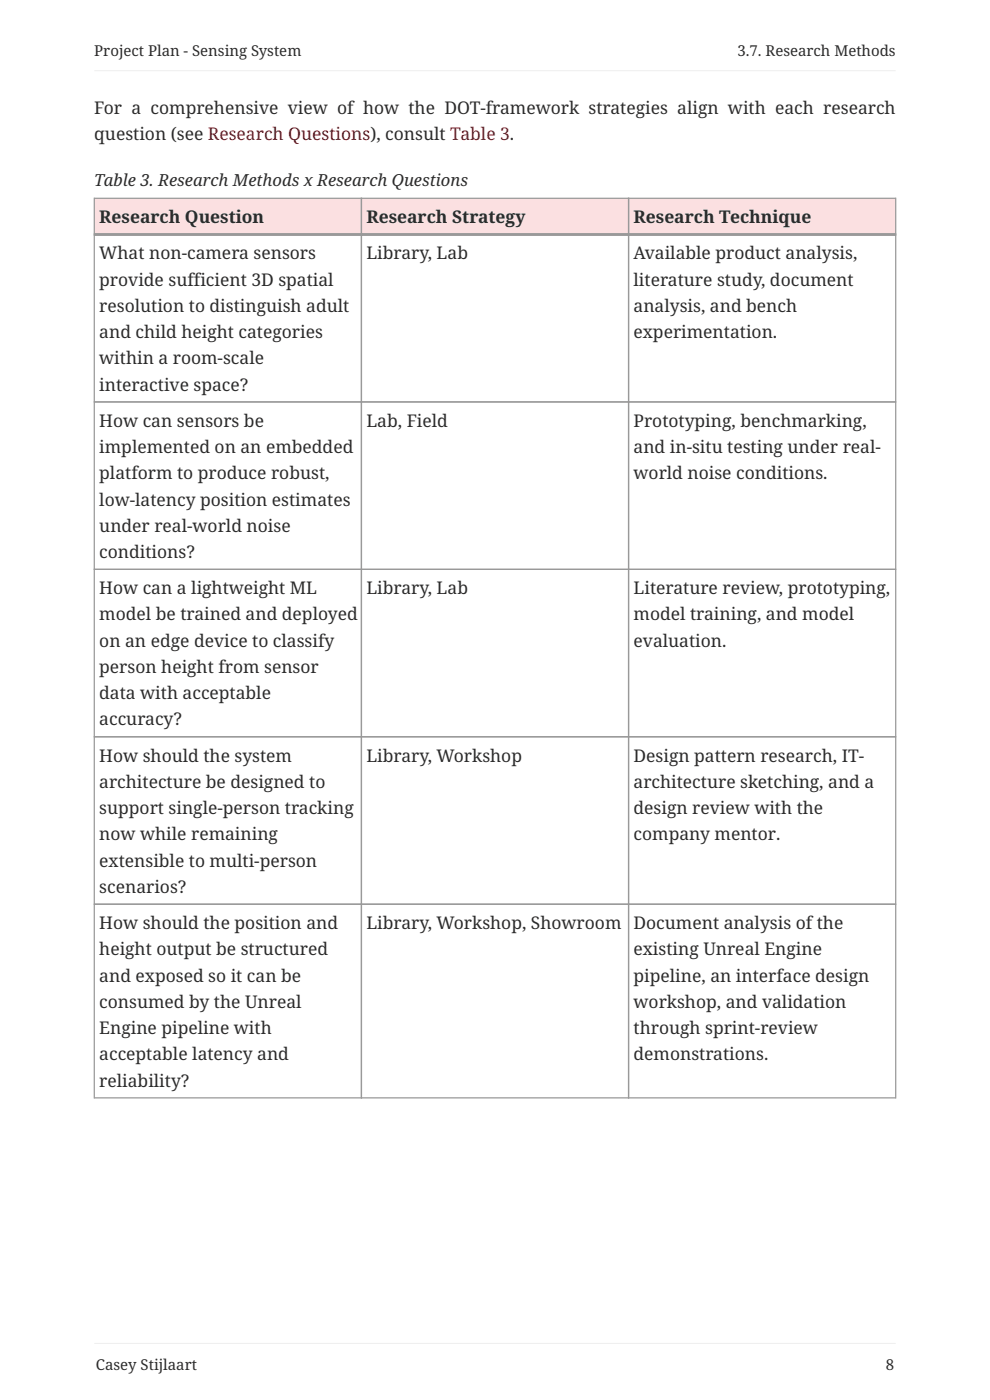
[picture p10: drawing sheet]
<svg xmlns="http://www.w3.org/2000/svg" width="210mm" height="297mm" viewBox="0 0 210 297" stroke-linecap="round" stroke-linejoin="round" font-family="sans-serif">
<defs><g id="words">
<g font-size="3.7" fill="#2b2b2b">
<text x="20" y="24.2">For a comprehensive view of how the DOT-framework strategies align with each research</text>
<text x="20" y="29.8">question (see Research Questions), consult Table 3.</text>
<text x="21.1" y="47.3">Research Question</text>
<text x="77.7" y="47.3">Research Strategy</text>
<text x="134.4" y="47.3">Research Technique</text>
<text x="21.1" y="55">What non-camera sensors</text>
<text x="77.7" y="55">Library, Lab</text>
<text x="134.4" y="55">Available product analysis,</text>
<text x="21.1" y="60.6">provide sufficient 3D spatial</text>
<text x="134.4" y="60.6">literature study, document</text>
<text x="21.1" y="66.2">resolution to distinguish adult</text>
<text x="21.1" y="71.7">and child height categories</text>
<text x="134.4" y="66.2">analysis, and bench</text>
<text x="134.4" y="71.7">experimentation.</text>
<text x="21.1" y="77.3">within a room-scale</text>
<text x="21.1" y="82.9">interactive space?</text>
<text x="21.1" y="90.5">How can sensors be</text>
<text x="77.7" y="90.5">Lab, Field</text>
<text x="134.4" y="90.5">Prototyping, benchmarking,</text>
<text x="21.1" y="96.1">implemented on an embedded</text>
<text x="21.1" y="101.7">platform to produce robust,</text>
<text x="134.4" y="96.1">and in-situ testing under real-</text>
<text x="134.4" y="101.7">world noise conditions.</text>
<text x="21.1" y="107.2">low-latency position estimates</text>
<text x="21.1" y="112.8">under real-world noise</text>
<text x="21.1" y="118.4">conditions?</text>
<text x="21.1" y="126.1">How can a lightweight ML</text>
<text x="21.1" y="131.6">model be trained and deployed</text>
<text x="77.7" y="126.1">Library, Lab</text>
<text x="134.4" y="126.1">Literature review, prototyping,</text>
<text x="134.4" y="131.6">model training, and model</text>
<text x="21.1" y="137.2">on an edge device to classify</text>
<text x="134.4" y="137.2">evaluation.</text>
<text x="21.1" y="142.8">person height from sensor</text>
<text x="21.1" y="148.3">data with acceptable</text>
<text x="21.1" y="153.9">accuracy?</text>
<text x="21.1" y="161.6">How should the system</text>
<text x="77.7" y="161.6">Library, Workshop</text>
<text x="134.4" y="161.6">Design pattern research, IT-</text>
<text x="21.1" y="167.1">architecture be designed to</text>
<text x="134.4" y="167.1">architecture sketching, and a</text>
<text x="21.1" y="172.7">support single-person tracking</text>
<text x="134.4" y="172.7">design review with the</text>
<text x="21.1" y="178.3">now while remaining</text>
<text x="134.4" y="178.3">company mentor.</text>
<text x="21.1" y="183.8">extensible to multi-person</text>
<text x="21.1" y="189.4">scenarios?</text>
<text x="21.1" y="197.1">How should the position and</text>
<text x="77.7" y="197.1">Library, Workshop, Showroom</text>
<text x="134.4" y="197.1">Document analysis of the</text>
<text x="21.1" y="202.7">height output be structured</text>
<text x="134.4" y="202.7">existing Unreal Engine</text>
<text x="21.1" y="208.2">and exposed so it can be</text>
<text x="134.4" y="208.2">pipeline, an interface design</text>
<text x="21.1" y="213.8">consumed by the Unreal</text>
<text x="134.4" y="213.8">workshop, and validation</text>
<text x="21.1" y="219.4">Engine pipeline with</text>
<text x="134.4" y="219.4">through sprint-review</text>
<text x="21.1" y="224.9">acceptable latency and</text>
<text x="134.4" y="224.9">demonstrations.</text>
<text x="21.1" y="230.5">reliability?</text>
</g>
<text font-size="3.5" fill="#2b2b2b" x="20" y="39.4">Table 3. Research Methods x Research Questions</text>
<g font-size="3.2" fill="#2b2b2b">
<text x="20" y="11.9">Project Plan - Sensing System</text>
<text x="156.4" y="11.9">3.7. Research Methods</text>
<text x="20.4" y="290.6">Casey Stijlaart</text>
<text x="187.9" y="290.6">8</text>
</g>
</g></defs>
<g fill="#fbe0e1">
<path d="M20 42.1h56.7v7.7h-56.7z"/>
<path d="M76.7 42.1h56.6v7.7h-56.6z"/>
<path d="M133.3 42.1h56.7v7.7h-56.7z"/>
</g>
<g fill="#fff">
<path d="M20 49.8h56.7v35.5h-56.7z"/>
<path d="M76.7 49.8h56.6v35.5h-56.6z"/>
<path d="M133.3 49.8h56.7v35.5h-56.7z"/>
<path d="M20 85.3h56.7v35.5h-56.7z"/>
<path d="M76.7 85.3h56.6v35.5h-56.6z"/>
<path d="M133.3 85.3h56.7v35.5h-56.7z"/>
<path d="M20 120.8h56.7v35.5h-56.7z"/>
<path d="M76.7 120.8h56.6v35.5h-56.6z"/>
<path d="M133.3 120.8h56.7v35.5h-56.7z"/>
<path d="M20 156.3h56.7v35.5h-56.7z"/>
<path d="M76.7 156.3h56.6v35.5h-56.6z"/>
<path d="M133.3 156.3h56.7v35.5h-56.7z"/>
<path d="M20 191.8h56.7v41.1h-56.7z"/>
<path d="M76.7 191.8h56.6v41.1h-56.6z"/>
<path d="M133.3 191.8h56.7v41.1h-56.7z"/>
</g>
<path d="M20 42.1h170M20 41.9v191.1M76.7 41.9v191.1M133.3 41.9v191.1M190 41.9v191.1M20 85.3h170M20 120.8h170M20 156.3h170M20 191.8h170M20 232.9h170" fill="none" stroke="#999" stroke-width=".26"/>
<path d="M20 49.8h170" fill="none" stroke="#999" stroke-width=".53"/>
<path d="M20 15h170M20 285h170" fill="none" stroke="#eee" stroke-width=".21"/>
<use href="#words"/>
</svg>
